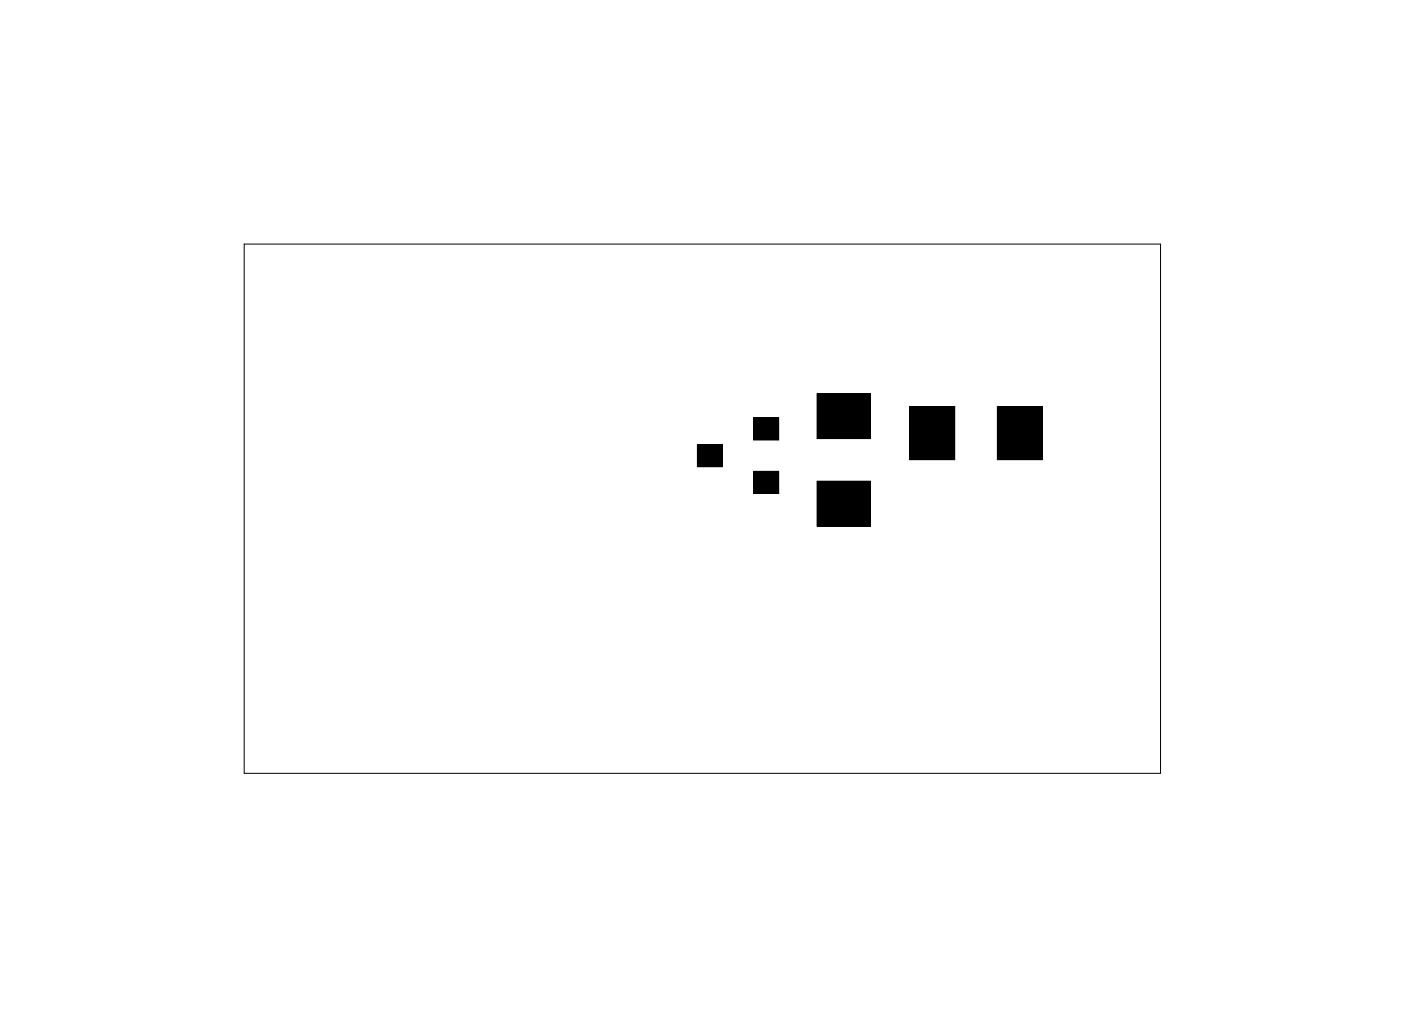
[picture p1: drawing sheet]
<svg xmlns="http://www.w3.org/2000/svg" width="50mm" height="36mm" viewBox="0 0 50 36" stroke-linecap="round" stroke-linejoin="round" font-family="sans-serif">
<path d="M8.7 8.7h32.5v18.8h-32.5z" fill="none" stroke="#000" stroke-width=".04"/>
<g fill="#000">
<path d="M24.8 15.8h.9v.8h-.9zM26.8 14.8h.9v.8h-.9zM26.8 16.7h.9v.8h-.9zM29 17.1h1.9v1.6h-1.9zM29 14h1.9v1.6h-1.9zM32.3 14.4h1.6v1.9h-1.6zM35.4 14.4h1.6v1.9h-1.6z"/>
<path d="M24.7 15.8v.8h1v-.8zM24.8 15.8h.9v.8h-.9z"/>
<path d="M26.7 14.8v.8h1v-.8zM26.8 14.8h.9v.8h-.9z"/>
<path d="M26.7 16.7v.8h1v-.8zM26.8 16.7h.9v.8h-.9z"/>
<path d="M29 17.1v1.6h1.9v-1.6zM29 17.1h1.9v1.6h-1.9z"/>
<path d="M29 14v1.6h1.9v-1.6zM29 14h1.9v1.6h-1.9z"/>
<path d="M32.3 14.4v1.9h1.6v-1.9zM32.3 14.4h1.6v1.9h-1.6z"/>
<path d="M35.4 14.4v1.9h1.6v-1.9zM35.4 14.4h1.6v1.9h-1.6z"/>
</g>
</svg>
